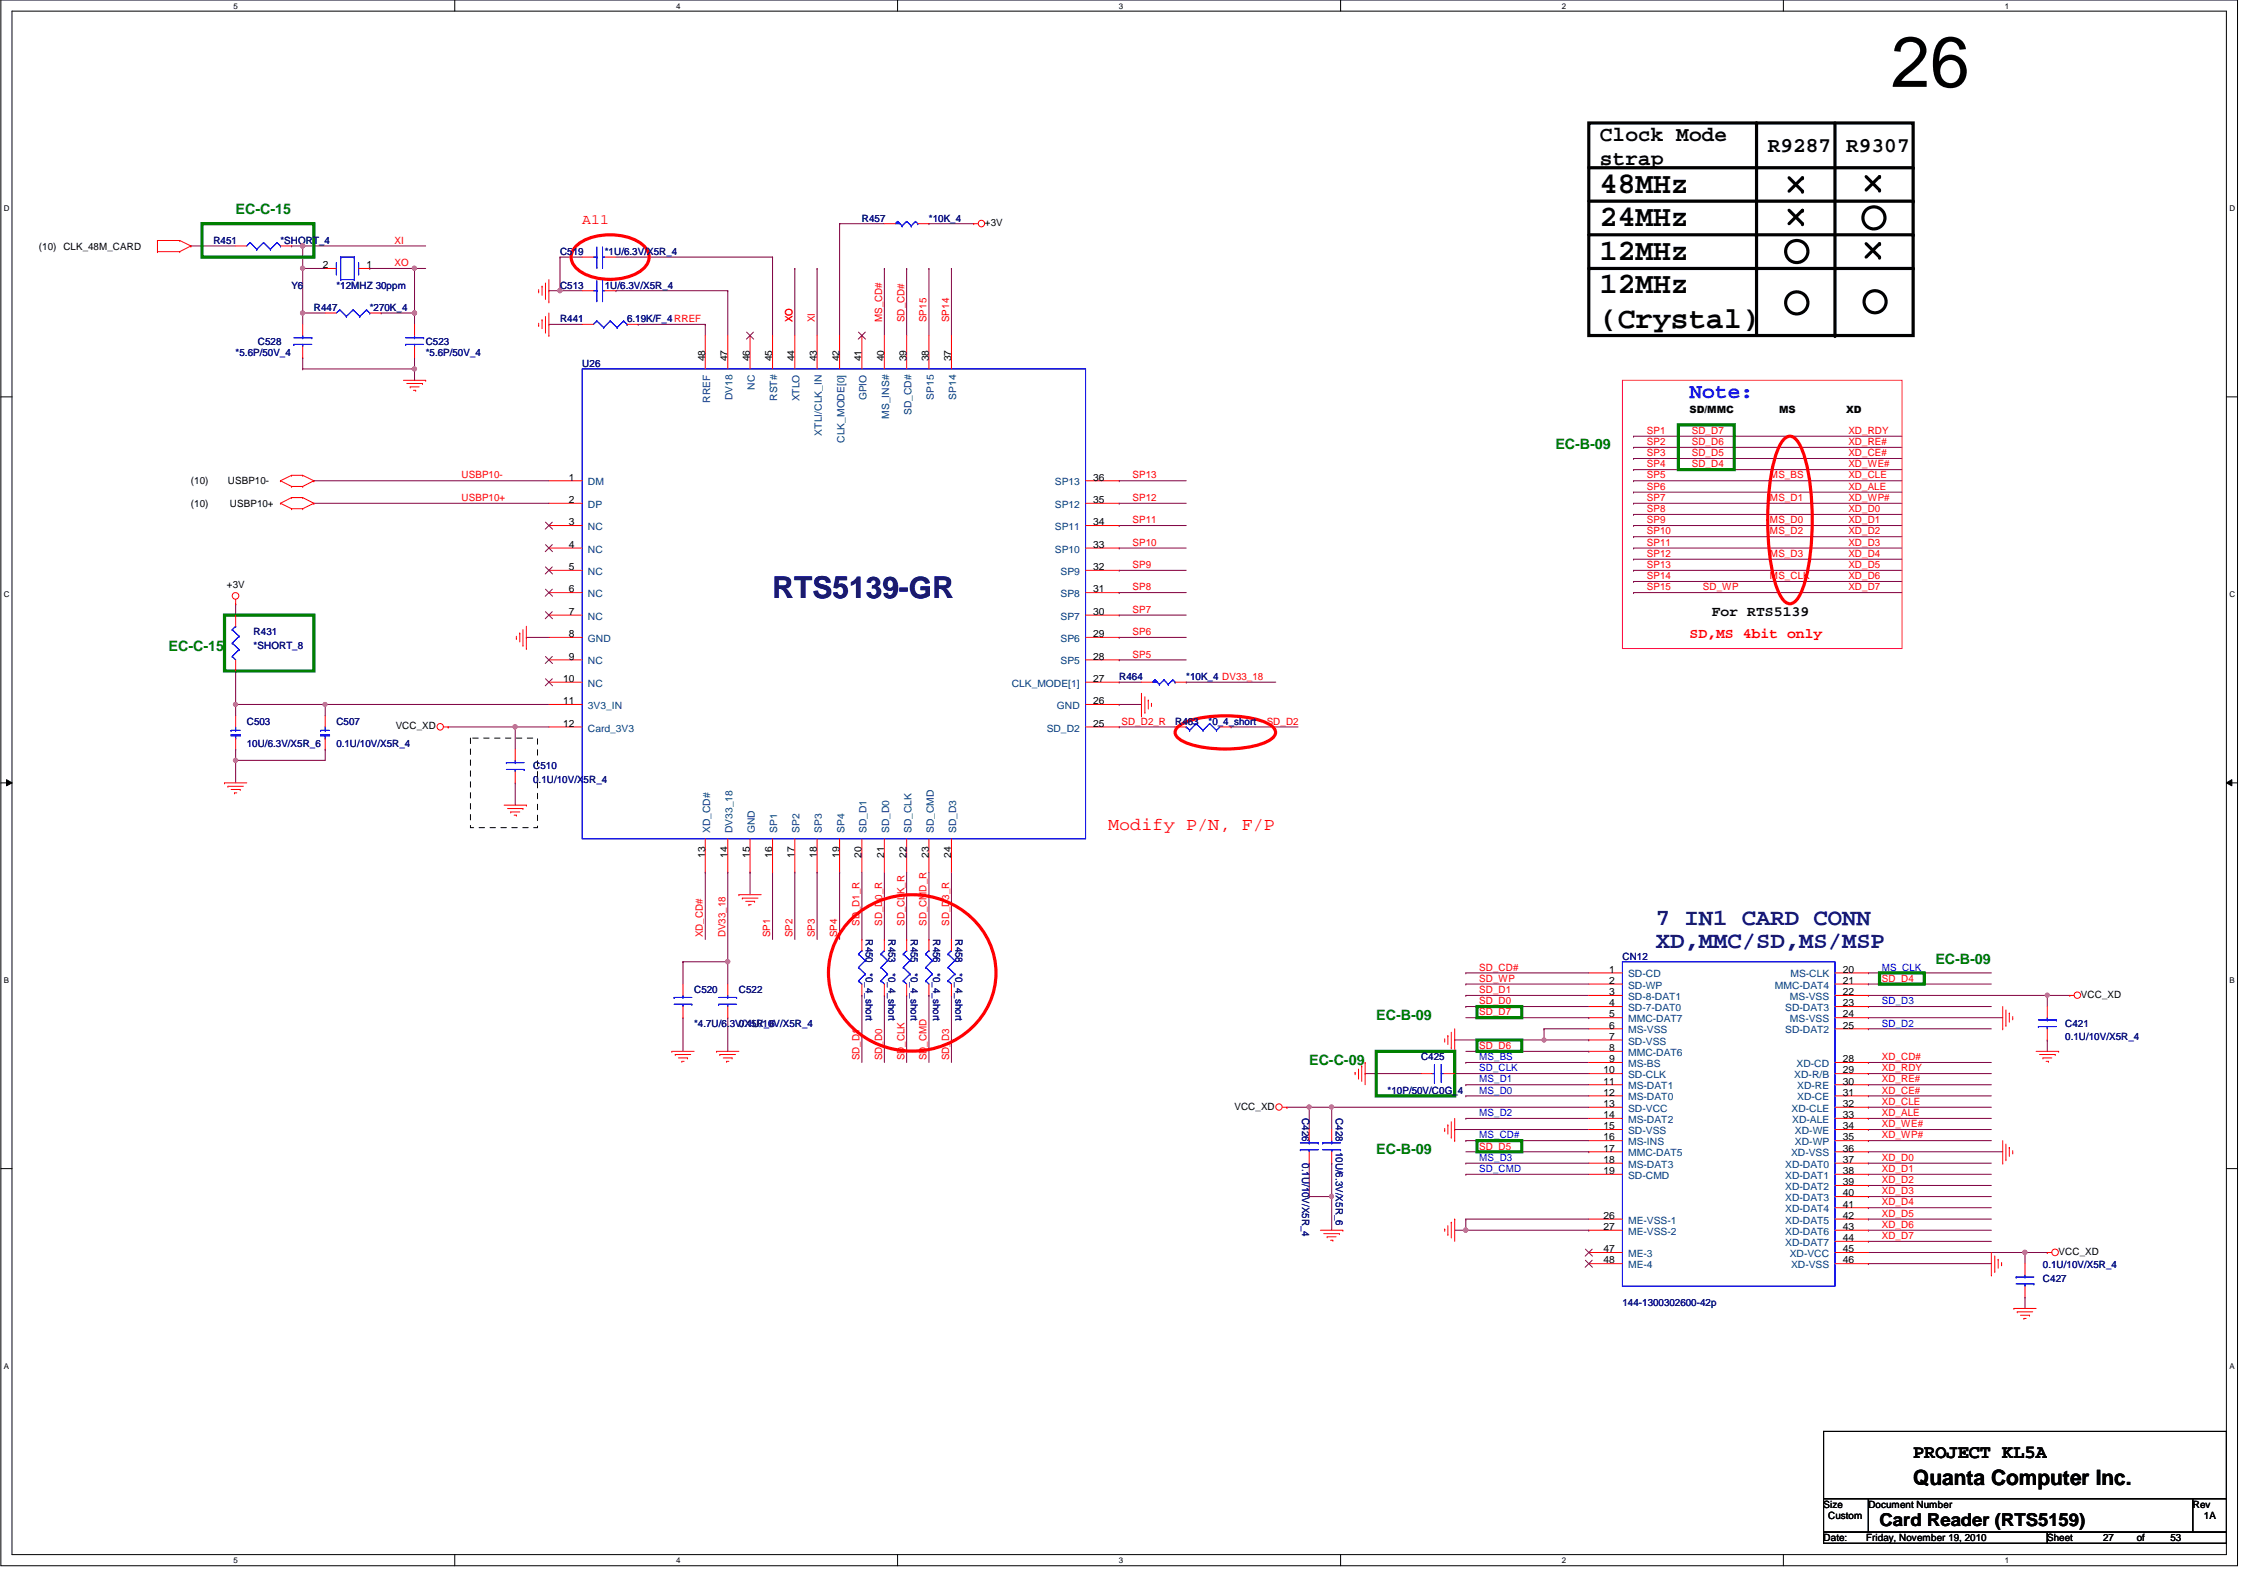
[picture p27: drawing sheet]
<svg xmlns="http://www.w3.org/2000/svg" width="420mm" height="297mm" viewBox="0 0 420 297" stroke-linecap="round" stroke-linejoin="round" font-family="sans-serif">
<defs><g id="words">
<text font-size="13.3" x="352.2" y="16.2">26</text>
<g font-size="5.6">
<text x="298" y="35.9">48MHz</text>
<text x="298" y="42.1">24MHz</text>
<text x="298" y="48.4">12MHz</text>
<text x="298" y="54.7">12MHz</text>
<text x="298" y="61">(Crystal)</text>
</g>
<text font-size="5.6" fill="#000080" x="143.9" y="111.4">RTS5139-GR</text>
<g font-size="4.4" fill="#000080">
<text x="308.4" y="172.3">7 IN1 CARD CONN</text>
<text x="308.4" y="176.5">XD,MMC/SD,MS/MSP</text>
</g>
<g font-size="3.9">
<text x="298" y="26.2">Clock Mode</text>
<text x="329.2" y="28.3">R9287</text>
<text x="343.8" y="28.3">R9307</text>
<text x="298" y="30.7">strap</text>
<text x="356.3" y="276.5">Quanta Computer Inc.</text>
</g>
<text font-size="3.9" fill="#00f" x="314.7" y="74.1">Note:</text>
<text font-size="3.5" x="356.3" y="271.5">PROJECT KL5A</text>
<text font-size="3.3" fill="#f00" x="206.4" y="154.6">Modify P/N, F/P</text>
<text font-size="3.3" x="350" y="284.3">Card Reader (RTS5159)</text>
<g font-size="2.7" fill="#008000">
<text x="43.9" y="39.9">EC-C-15</text>
<text x="289.7" y="83.7">EC-B-09</text>
<text x="31.4" y="121.2">EC-C-15</text>
<text x="360.5" y="179.5">EC-B-09</text>
<text x="256.3" y="189.9">EC-B-09</text>
<text x="243.8" y="198.2">EC-C-09</text>
<text x="256.3" y="214.9">EC-B-09</text>
</g>
<g font-size="2.7" fill="#f00">
<text x="108.4" y="41.7">A11</text>
<text x="314.7" y="118.9">SD,MS 4bit only</text>
</g>
<text font-size="2.7" x="318.8" y="114.7">For RTS5139</text>
<g font-size="1.9" fill="#000080">
<text x="160.5" y="41.3">R457</text>
<text x="173" y="41.3">*10K_4</text>
<text x="39.7" y="45.4">R451</text>
<text x="52.2" y="45.4">*SHORT_4</text>
<text x="104.3" y="47.5">C519</text>
<text x="112.6" y="47.5">*1U/6.3V/X5R_4</text>
<text x="54.3" y="53.8">Y6</text>
<text x="62.6" y="53.8">*12MHZ 30ppm</text>
<text x="104.3" y="53.8">C513</text>
<text x="112.6" y="53.8">1U/6.3V/X5R_4</text>
<text x="58.5" y="57.9">R447</text>
<text x="68.9" y="57.9">*270K_4</text>
<text x="104.3" y="60">R441</text>
<text x="116.8" y="60">6.19K/F_4RREF</text>
<text x="48" y="64.2">C528</text>
<text x="79.3" y="64.2">C523</text>
<text x="43.9" y="66.3">*5.6P/50V_4</text>
<text x="79.3" y="66.3">*5.6P/50V_4</text>
<text x="108.4" y="68.3">U26</text>
<text x="47.2" y="118.3">R431</text>
<text x="47.2" y="120.8">*SHORT_8</text>
<text x="208.4" y="126.7">R464</text>
<text x="220.9" y="126.7">*10K_4 DV33_18</text>
<text x="46" y="135">C503</text>
<text x="62.6" y="135">C507</text>
<text x="218.9" y="135">R463</text>
<text x="225.1" y="135">*0_4_short</text>
<text x="46" y="139.1">10U/6.3V/X5R_6</text>
<text x="62.6" y="139.1">0.1U/10V/X5R_4</text>
<text x="99.3" y="143.3">C510</text>
<text x="99.3" y="145.8">0.1U/10V/X5R_4</text>
<text x="161.3" y="175" transform="rotate(90 161.3 175)">R450</text>
<text x="165.5" y="175" transform="rotate(90 165.5 175)">R453</text>
<text x="169.6" y="175" transform="rotate(90 169.6 175)">R455</text>
<text x="173.8" y="175" transform="rotate(90 173.8 175)">R456</text>
<text x="178" y="175" transform="rotate(90 178 175)">R458</text>
<text x="302.2" y="178.7">CN12</text>
<text x="129.3" y="185">C520</text>
<text x="137.6" y="185">C522</text>
<text x="161.3" y="181.2" transform="rotate(90 161.3 181.2)">*0_4_short</text>
<text x="165.5" y="181.2" transform="rotate(90 165.5 181.2)">*0_4_short</text>
<text x="169.6" y="181.2" transform="rotate(90 169.6 181.2)">*0_4_short</text>
<text x="173.8" y="181.2" transform="rotate(90 173.8 181.2)">*0_4_short</text>
<text x="178" y="181.2" transform="rotate(90 178 181.2)">*0_4_short</text>
<text x="129.3" y="191.2">*4.7U/6.3V/X5R_6</text>
<text x="137.6" y="191.2">0.1U/10V/X5R_4</text>
<text x="384.6" y="191.2">C421</text>
<text x="264.7" y="197.5">C425</text>
<text x="384.6" y="193.7">0.1U/10V/X5R_4</text>
<text x="258.4" y="203.7">*10P/50V/C0G_4</text>
<text x="242.5" y="208.3" transform="rotate(90 242.5 208.3)">C426</text>
<text x="248.8" y="208.3" transform="rotate(90 248.8 208.3)">C428</text>
<text x="248.8" y="214.5" transform="rotate(90 248.8 214.5)">10U/6.3V/X5R_6</text>
<text x="242.5" y="216.6" transform="rotate(90 242.5 216.6)">0.1U/10V/X5R_4</text>
<text x="380.5" y="238.7">C427</text>
<text x="380.5" y="236.2">0.1U/10V/X5R_4</text>
<text x="302.2" y="243.3">144-1300302600-42p</text>
</g>
<g font-size="1.9">
<text x="7.2" y="46.5">(10) CLK_48M_CARD</text>
<text x="183.4" y="42.1">+3V</text>
<text x="60.1" y="50">2</text>
<text x="68.2" y="50">1</text>
<text x="131.3" y="67.3" transform="rotate(-90 131.3 67.3)">48</text>
<text x="135.5" y="67.3" transform="rotate(-90 135.5 67.3)">47</text>
<text x="139.6" y="67.3" transform="rotate(-90 139.6 67.3)">46</text>
<text x="143.8" y="67.3" transform="rotate(-90 143.8 67.3)">45</text>
<text x="148" y="67.3" transform="rotate(-90 148 67.3)">44</text>
<text x="152.1" y="67.3" transform="rotate(-90 152.1 67.3)">43</text>
<text x="156.3" y="67.3" transform="rotate(-90 156.3 67.3)">42</text>
<text x="160.5" y="67.3" transform="rotate(-90 160.5 67.3)">41</text>
<text x="164.7" y="67.3" transform="rotate(-90 164.7 67.3)">40</text>
<text x="168.8" y="67.3" transform="rotate(-90 168.8 67.3)">39</text>
<text x="173" y="67.3" transform="rotate(-90 173 67.3)">38</text>
<text x="177.2" y="67.3" transform="rotate(-90 177.2 67.3)">37</text>
<text x="314.7" y="77">SD/MMC</text>
<text x="331.3" y="77">MS</text>
<text x="343.8" y="77">XD</text>
<text x="105.9" y="89.5">1</text>
<text x="203.6" y="89.5">36</text>
<text x="35.5" y="90.2">(10)</text>
<text x="35.5" y="94.4">(10)</text>
<text x="42.4" y="90.2">USBP10-</text>
<text x="42.8" y="94.4">USBP10+</text>
<text x="105.9" y="93.7">2</text>
<text x="203.6" y="93.7">35</text>
<text x="105.9" y="97.8">3</text>
<text x="203.6" y="97.8">34</text>
<text x="105.9" y="102">4</text>
<text x="105.9" y="106.2">5</text>
<text x="203.6" y="106.2">32</text>
<text x="203.6" y="102">33</text>
<text x="42.2" y="109.6">+3V</text>
<text x="105.9" y="110.3">6</text>
<text x="203.6" y="110.3">31</text>
<text x="105.9" y="114.5">7</text>
<text x="105.9" y="118.7">8</text>
<text x="203.6" y="118.7">29</text>
<text x="203.6" y="114.5">30</text>
<text x="105.9" y="122.9">9</text>
<text x="203.6" y="122.9">28</text>
<text x="104.9" y="127">10</text>
<text x="104.9" y="131.1">11</text>
<text x="203.6" y="131.1">26</text>
<text x="203.6" y="127">27</text>
<text x="73.7" y="135.8">VCC_XD</text>
<text x="104.9" y="135.3">12</text>
<text x="203.6" y="135.3">25</text>
<text x="131.3" y="159.8" transform="rotate(-90 131.3 159.8)">13</text>
<text x="135.5" y="159.8" transform="rotate(-90 135.5 159.8)">14</text>
<text x="139.6" y="159.8" transform="rotate(-90 139.6 159.8)">15</text>
<text x="143.8" y="159.8" transform="rotate(-90 143.8 159.8)">16</text>
<text x="148" y="159.8" transform="rotate(-90 148 159.8)">17</text>
<text x="152.1" y="159.8" transform="rotate(-90 152.1 159.8)">18</text>
<text x="156.3" y="159.8" transform="rotate(-90 156.3 159.8)">19</text>
<text x="160.5" y="159.8" transform="rotate(-90 160.5 159.8)">20</text>
<text x="164.7" y="159.8" transform="rotate(-90 164.7 159.8)">21</text>
<text x="168.8" y="159.8" transform="rotate(-90 168.8 159.8)">22</text>
<text x="173" y="159.8" transform="rotate(-90 173 159.8)">23</text>
<text x="177.2" y="159.8" transform="rotate(-90 177.2 159.8)">24</text>
<text x="299.7" y="181.1">1</text>
<text x="299.7" y="185.3">3</text>
<text x="299.7" y="183.2">2</text>
<text x="343.2" y="181.1">20</text>
<text x="343.2" y="183.2">21</text>
<text x="343.2" y="185.3">22</text>
<text x="387.6" y="185.8">VCC_XD</text>
<text x="299.7" y="189.5">5</text>
<text x="299.7" y="191.6">6</text>
<text x="299.7" y="187.4">4</text>
<text x="343.2" y="187.4">23</text>
<text x="343.2" y="189.5">24</text>
<text x="343.2" y="191.6">25</text>
<text x="299.7" y="193.6">7</text>
<text x="299.7" y="195.7">8</text>
<text x="299.7" y="197.8">9</text>
<text x="343.2" y="197.8">28</text>
<text x="298.6" y="199.9">10</text>
<text x="298.6" y="202">11</text>
<text x="343.2" y="199.9">29</text>
<text x="343.2" y="202">30</text>
<text x="229.9" y="206.6">VCC_XD</text>
<text x="298.6" y="204">12</text>
<text x="298.6" y="206.2">13</text>
<text x="298.6" y="208.2">14</text>
<text x="343.2" y="204">31</text>
<text x="343.2" y="206.2">32</text>
<text x="343.2" y="208.2">33</text>
<text x="298.6" y="210.3">15</text>
<text x="298.6" y="212.4">16</text>
<text x="298.6" y="214.5">17</text>
<text x="343.2" y="210.3">34</text>
<text x="343.2" y="212.4">35</text>
<text x="343.2" y="214.5">36</text>
<text x="298.6" y="216.6">18</text>
<text x="298.6" y="218.7">19</text>
<text x="343.2" y="216.6">37</text>
<text x="343.2" y="218.7">38</text>
<text x="343.2" y="220.7">39</text>
<text x="298.6" y="227">26</text>
<text x="343.2" y="224.9">41</text>
<text x="343.2" y="227">42</text>
<text x="343.2" y="222.8">40</text>
<text x="298.6" y="229.1">27</text>
<text x="298.6" y="233.2">47</text>
<text x="343.2" y="229.1">43</text>
<text x="343.2" y="231.1">44</text>
<text x="343.2" y="233.2">45</text>
<text x="383.4" y="233.7">VCC_XD</text>
<text x="298.6" y="235.3">48</text>
<text x="343.2" y="235.3">46</text>
<text x="339.6" y="280.8">Size</text>
<text x="348" y="280.8">Document Number</text>
<text x="408.4" y="280.8">Rev</text>
<text x="339.6" y="287">Date:</text>
<text x="340.5" y="282.9">Custom</text>
<text x="347.5" y="287">Friday, November 19, 2010</text>
<text x="381.3" y="287">Sheet</text>
<text x="391.7" y="287">27</text>
<text x="398" y="287">of</text>
<text x="404.2" y="287">53</text>
<text x="410.5" y="282.9">1A</text>
</g>
<g font-size="1.9" fill="#f00">
<text x="73.5" y="45.4">XI</text>
<text x="73.5" y="49.6">XO</text>
<text x="147.6" y="60" transform="rotate(-90 147.6 60)">XO</text>
<text x="151.8" y="60" transform="rotate(-90 151.8 60)">XI</text>
<text x="164.3" y="60" transform="rotate(-90 164.3 60)">MS_CD#</text>
<text x="168.4" y="60" transform="rotate(-90 168.4 60)">SD_CD#</text>
<text x="172.6" y="60" transform="rotate(-90 172.6 60)">SP15</text>
<text x="176.8" y="60" transform="rotate(-90 176.8 60)">SP14</text>
<text x="306.7" y="82.9">SP2</text>
<text x="306.7" y="80.8">SP1</text>
<text x="315.1" y="82.9">SD_D6</text>
<text x="315.1" y="80.8">SD_D7</text>
<text x="344.2" y="82.9">XD_RE#</text>
<text x="344.2" y="80.8">XD_RDY</text>
<text x="86" y="89.1">USBP10-</text>
<text x="210.9" y="89.1">SP13</text>
<text x="306.7" y="85">SP3</text>
<text x="306.7" y="87">SP4</text>
<text x="306.7" y="89.1">SP5</text>
<text x="315.1" y="85">SD_D5</text>
<text x="315.1" y="87">SD_D4</text>
<text x="329.6" y="89.1">MS_BS</text>
<text x="344.2" y="89.1">XD_CLE</text>
<text x="344.2" y="85">XD_CE#</text>
<text x="344.2" y="87">XD_WE#</text>
<text x="86" y="93.3">USBP10+</text>
<text x="210.9" y="93.3">SP12</text>
<text x="306.7" y="91.2">SP6</text>
<text x="306.7" y="93.3">SP7</text>
<text x="306.7" y="95.4">SP8</text>
<text x="329.6" y="93.3">MS_D1</text>
<text x="344.2" y="93.3">XD_WP#</text>
<text x="344.2" y="91.2">XD_ALE</text>
<text x="344.2" y="95.4">XD_D0</text>
<text x="210.9" y="101.6">SP10</text>
<text x="210.9" y="97.5">SP11</text>
<text x="306.7" y="97.5">SP9</text>
<text x="306.7" y="99.5">SP10</text>
<text x="306.7" y="101.6">SP11</text>
<text x="329.6" y="97.5">MS_D0</text>
<text x="329.6" y="99.5">MS_D2</text>
<text x="344.2" y="97.5">XD_D1</text>
<text x="344.2" y="101.6">XD_D3</text>
<text x="344.2" y="99.5">XD_D2</text>
<text x="210.9" y="105.8">SP9</text>
<text x="306.7" y="103.7">SP12</text>
<text x="306.7" y="105.8">SP13</text>
<text x="306.7" y="107.9">SP14</text>
<text x="329.6" y="103.7">MS_D3</text>
<text x="329.6" y="107.9">MS_CLK</text>
<text x="344.2" y="105.8">XD_D5</text>
<text x="344.2" y="103.7">XD_D4</text>
<text x="344.2" y="107.9">XD_D6</text>
<text x="210.9" y="109.9">SP8</text>
<text x="306.7" y="109.9">SP15</text>
<text x="317.1" y="109.9">SD_WP</text>
<text x="344.2" y="109.9">XD_D7</text>
<text x="210.9" y="118.3">SP6</text>
<text x="210.9" y="114.1">SP7</text>
<text x="210.9" y="122.5">SP5</text>
<text x="208.9" y="135">SD_D2_R</text>
<text x="235.9" y="135">SD_D2</text>
<text x="160.1" y="172.4" transform="rotate(-90 160.1 172.4)">SD_D1_R</text>
<text x="164.3" y="172.4" transform="rotate(-90 164.3 172.4)">SD_D0_R</text>
<text x="168.4" y="172.4" transform="rotate(-90 168.4 172.4)">SD_CLK_R</text>
<text x="172.6" y="172.4" transform="rotate(-90 172.6 172.4)">SD_CMD_R</text>
<text x="176.8" y="172.4" transform="rotate(-90 176.8 172.4)">SD_D3_R</text>
<text x="130.9" y="174.5" transform="rotate(-90 130.9 174.5)">XD_CD#</text>
<text x="135.1" y="174.5" transform="rotate(-90 135.1 174.5)">DV33_18</text>
<text x="143.5" y="174.5" transform="rotate(-90 143.5 174.5)">SP1</text>
<text x="147.6" y="174.5" transform="rotate(-90 147.6 174.5)">SP2</text>
<text x="151.8" y="174.5" transform="rotate(-90 151.8 174.5)">SP3</text>
<text x="155.9" y="174.5" transform="rotate(-90 155.9 174.5)">SP4</text>
<text x="275.5" y="180.8">SD_CD#</text>
<text x="275.5" y="182.8">SD_WP</text>
<text x="275.5" y="185">SD_D1</text>
<text x="350.5" y="182.8">SD_D4</text>
<text x="275.5" y="187">SD_D0</text>
<text x="275.5" y="189.1">SD_D7</text>
<text x="160.1" y="197.4" transform="rotate(-90 160.1 197.4)">SD_D1</text>
<text x="164.3" y="197.4" transform="rotate(-90 164.3 197.4)">SD_D0</text>
<text x="168.4" y="197.4" transform="rotate(-90 168.4 197.4)">SD_CLK</text>
<text x="172.6" y="197.4" transform="rotate(-90 172.6 197.4)">SD_CMD</text>
<text x="176.8" y="197.4" transform="rotate(-90 176.8 197.4)">SD_D3</text>
<text x="275.5" y="195.4">SD_D6</text>
<text x="350.5" y="197.4">XD_CD#</text>
<text x="350.5" y="203.7">XD_CE#</text>
<text x="350.5" y="199.5">XD_RDY</text>
<text x="350.5" y="201.6">XD_RE#</text>
<text x="350.5" y="205.8">XD_CLE</text>
<text x="350.5" y="207.9">XD_ALE</text>
<text x="350.5" y="209.9">XD_WE#</text>
<text x="275.5" y="214.1">SD_D5</text>
<text x="350.5" y="212">XD_WP#</text>
<text x="350.5" y="216.2">XD_D0</text>
<text x="350.5" y="218.3">XD_D1</text>
<text x="350.5" y="220.3">XD_D2</text>
<text x="350.5" y="222.4">XD_D3</text>
<text x="350.5" y="224.5">XD_D4</text>
<text x="350.5" y="226.6">XD_D5</text>
<text x="350.5" y="230.8">XD_D7</text>
<text x="350.5" y="228.7">XD_D6</text>
</g>
<g font-size="1.9" fill="#004080">
<text x="132.2" y="75" transform="rotate(-90 132.2 75)">RREF</text>
<text x="136.4" y="74.5" transform="rotate(-90 136.4 74.5)">DV18</text>
<text x="140.6" y="72.6" transform="rotate(-90 140.6 72.6)">NC</text>
<text x="144.8" y="74.7" transform="rotate(-90 144.8 74.7)">RST#</text>
<text x="148.9" y="74.8" transform="rotate(-90 148.9 74.8)">XTLO</text>
<text x="161.4" y="74.5" transform="rotate(-90 161.4 74.5)">GPIO</text>
<text x="165.6" y="78" transform="rotate(-90 165.6 78)">MS_INS#</text>
<text x="169.7" y="77.3" transform="rotate(-90 169.7 77.3)">SD_CD#</text>
<text x="173.9" y="74.4" transform="rotate(-90 173.9 74.4)">SP15</text>
<text x="178.1" y="74.4" transform="rotate(-90 178.1 74.4)">SP14</text>
<text x="153.1" y="81.1" transform="rotate(-90 153.1 81.1)">XTLI/CLK_IN</text>
<text x="157.3" y="82.5" transform="rotate(-90 157.3 82.5)">CLK_MODE[0]</text>
<text x="109.5" y="90.4">DM</text>
<text x="109.5" y="94.6">DP</text>
<text x="196.5" y="94.6">SP12</text>
<text x="196.5" y="90.4">SP13</text>
<text x="109.5" y="98.7">NC</text>
<text x="196.5" y="98.7">SP11</text>
<text x="109.5" y="102.9">NC</text>
<text x="109.5" y="107.1">NC</text>
<text x="196.5" y="102.9">SP10</text>
<text x="197.5" y="107.1">SP9</text>
<text x="109.5" y="111.2">NC</text>
<text x="197.5" y="111.2">SP8</text>
<text x="109.5" y="115.4">NC</text>
<text x="109.5" y="119.5">GND</text>
<text x="197.5" y="119.5">SP6</text>
<text x="197.5" y="115.4">SP7</text>
<text x="109.5" y="123.7">NC</text>
<text x="197.5" y="123.7">SP5</text>
<text x="109.5" y="127.9">NC</text>
<text x="188.4" y="127.9">CLK_MODE[1]</text>
<text x="109.5" y="132">3V3_IN</text>
<text x="109.5" y="136.2">Card_3V3</text>
<text x="194.9" y="136.2">SD_D2</text>
<text x="196.8" y="132">GND</text>
<text x="132.2" y="155.2" transform="rotate(-90 132.2 155.2)">XD_CD#</text>
<text x="136.4" y="155.2" transform="rotate(-90 136.4 155.2)">DV33_18</text>
<text x="140.6" y="155.2" transform="rotate(-90 140.6 155.2)">GND</text>
<text x="144.8" y="155.2" transform="rotate(-90 144.8 155.2)">SP1</text>
<text x="148.9" y="155.2" transform="rotate(-90 148.9 155.2)">SP2</text>
<text x="153.1" y="155.2" transform="rotate(-90 153.1 155.2)">SP3</text>
<text x="157.3" y="155.2" transform="rotate(-90 157.3 155.2)">SP4</text>
<text x="161.4" y="155.2" transform="rotate(-90 161.4 155.2)">SD_D1</text>
<text x="165.6" y="155.2" transform="rotate(-90 165.6 155.2)">SD_D0</text>
<text x="169.7" y="155.2" transform="rotate(-90 169.7 155.2)">SD_CLK</text>
<text x="173.9" y="155.2" transform="rotate(-90 173.9 155.2)">SD_CMD</text>
<text x="178.1" y="155.2" transform="rotate(-90 178.1 155.2)">SD_D3</text>
<text x="303.2" y="182">SD-CD</text>
<text x="303.2" y="184.1">SD-WP</text>
<text x="330.5" y="184.1">MMC-DAT4</text>
<text x="333.4" y="182">MS-CLK</text>
<text x="303.2" y="186.2">SD-8-DAT1</text>
<text x="303.2" y="190.4">MMC-DAT7</text>
<text x="303.2" y="188.3">SD-7-DAT0</text>
<text x="332.5" y="188.3">SD-DAT3</text>
<text x="333.4" y="186.2">MS-VSS</text>
<text x="333.4" y="190.4">MS-VSS</text>
<text x="303.2" y="192.4">MS-VSS</text>
<text x="303.2" y="194.5">SD-VSS</text>
<text x="303.2" y="196.6">MMC-DAT6</text>
<text x="332.5" y="192.4">SD-DAT2</text>
<text x="303.2" y="198.7">MS-BS</text>
<text x="303.2" y="200.8">SD-CLK</text>
<text x="303.2" y="202.9">MS-DAT1</text>
<text x="334.2" y="200.8">XD-R/B</text>
<text x="334.6" y="198.7">XD-CD</text>
<text x="334.7" y="202.9">XD-RE</text>
<text x="303.2" y="204.9">MS-DAT0</text>
<text x="303.2" y="207.1">SD-VCC</text>
<text x="303.2" y="209.1">MS-DAT2</text>
<text x="333.7" y="207.1">XD-CLE</text>
<text x="333.8" y="209.1">XD-ALE</text>
<text x="334.7" y="204.9">XD-CE</text>
<text x="303.2" y="211.2">SD-VSS</text>
<text x="303.2" y="213.3">MS-INS</text>
<text x="303.2" y="215.3">MMC-DAT5</text>
<text x="333.6" y="215.3">XD-VSS</text>
<text x="334.3" y="211.2">XD-WE</text>
<text x="334.3" y="213.3">XD-WP</text>
<text x="303.2" y="217.5">MS-DAT3</text>
<text x="303.2" y="219.5">SD-CMD</text>
<text x="332.5" y="217.5">XD-DAT0</text>
<text x="332.5" y="219.5">XD-DAT1</text>
<text x="332.5" y="221.6">XD-DAT2</text>
<text x="303.2" y="227.9">ME-VSS-1</text>
<text x="332.5" y="225.8">XD-DAT4</text>
<text x="332.5" y="227.9">XD-DAT5</text>
<text x="332.5" y="223.7">XD-DAT3</text>
<text x="303.2" y="230">ME-VSS-2</text>
<text x="332.5" y="230">XD-DAT6</text>
<text x="332.5" y="232">XD-DAT7</text>
<text x="303.2" y="234.1">ME-3</text>
<text x="303.2" y="236.2">ME-4</text>
<text x="333.3" y="234.1">XD-VCC</text>
<text x="333.6" y="236.2">XD-VSS</text>
</g>
<g font-size="1.9" fill="#00f">
<text x="350.5" y="180.8">MS_CLK</text>
<text x="350.5" y="187">SD_D3</text>
<text x="350.5" y="191.2">SD_D2</text>
<text x="275.5" y="197.4">MS_BS</text>
<text x="275.5" y="201.6">MS_D1</text>
<text x="275.5" y="203.7">MS_D0</text>
<text x="275.5" y="199.5">SD_CLK</text>
<text x="275.5" y="207.9">MS_D2</text>
<text x="275.5" y="212">MS_CD#</text>
<text x="275.5" y="216.2">MS_D3</text>
<text x="275.5" y="218.3">SD_CMD</text>
</g>
<g font-size="1.5">
<text x="43.5" y="1.6">5</text>
<text x="125.9" y="1.6">4</text>
<text x="208.4" y="1.6">3</text>
<text x="290.9" y="1.6">2</text>
<text x="373.4" y="1.6">1</text>
<text x=".7" y="39.3">D</text>
<text x="415.2" y="39.3">D</text>
<text x=".7" y="111.2">C</text>
<text x="415.2" y="111.2">C</text>
<text x=".7" y="183">B</text>
<text x="415.2" y="183">B</text>
<text x=".7" y="254.9">A</text>
<text x="415.2" y="254.9">A</text>
<text x="43.5" y="291.1">5</text>
<text x="125.9" y="291.1">4</text>
<text x="208.4" y="291.1">3</text>
<text x="290.9" y="291.1">2</text>
<text x="373.4" y="291.1">1</text>
</g>
</g></defs>
<path d="M.2 0h416.5v291.6h-416.5zM2.2 2.1h412.4v287.4h-412.4z" fill="none" stroke="#000" stroke-width=".19"/>
<g fill="#fff">
<path d="M43.5 .3h.8v1.6h-.8z"/>
<path d="M43.5 289.8h.8v1.6h-.8z"/>
</g>
<path d="M84.7 0v2.1M84.7 289.5v2.1" fill="none" stroke="#000" stroke-width=".19"/>
<g fill="#fff">
<path d="M125.9 .3h.8v1.6h-.8z"/>
<path d="M125.9 289.8h.8v1.6h-.8z"/>
</g>
<path d="M167.2 0v2.1M167.2 289.5v2.1" fill="none" stroke="#000" stroke-width=".19"/>
<g fill="#fff">
<path d="M208.4 .3h.8v1.6h-.8z"/>
<path d="M208.4 289.8h.8v1.6h-.8z"/>
</g>
<path d="M249.7 0v2.1M249.7 289.5v2.1" fill="none" stroke="#000" stroke-width=".19"/>
<g fill="#fff">
<path d="M290.9 .3h.8v1.6h-.8z"/>
<path d="M290.9 289.8h.8v1.6h-.8z"/>
</g>
<path d="M332.1 0v2.1M332.1 289.5v2.1" fill="none" stroke="#000" stroke-width=".19"/>
<g fill="#fff">
<path d="M373.4 .3h.8v1.6h-.8z"/>
<path d="M373.4 289.8h.8v1.6h-.8z"/>
<path d="M.7 38h1.1v1.6h-1.1z"/>
<path d="M415.2 38h1.1v1.6h-1.1z"/>
<path d="M.7 109.8h1.1v1.7h-1.1z"/>
<path d="M415.2 109.8h1.1v1.7h-1.1z"/>
</g>
<path d="M.2 73.9h2M414.6 73.9h2.1" fill="none" stroke="#000" stroke-width=".19"/>
<g fill="#fff">
<path d="M.7 181.7h1v1.6h-1z"/>
<path d="M415.2 181.7h1v1.6h-1z"/>
</g>
<path d="M.2 145.8h2M1.2 145.2l1 .6-1 .5zM414.6 145.8l1.1-.6v1.1zM414.6 145.8h2.1" fill="none" stroke="#000" stroke-width=".19"/>
<path d="M1.2 145.2l1 .6-1 .5zM414.6 145.8l1.1-.6v1.1z" fill="#000"/>
<g fill="#fff">
<path d="M.7 253.5h1v1.7h-1z"/>
<path d="M415.2 253.5h1v1.7h-1z"/>
</g>
<path d="M.2 217.6h2M414.6 217.6h2.1" fill="none" stroke="#000" stroke-width=".19"/>
<g fill="none" stroke="#800040" stroke-width=".19">
<path d="M102.2 54.1h.1M102.2 54.1h2.1M104.3 47.9h.1M104.3 54.1h.1M104.3 47.9h4.1M104.3 47.9v6.2M173 50h.1M173 50v12.5M304.2 91.7h.1M304.2 83.3h.1M304.2 93.7h.1M304.2 85.4h.1"/>
<path d="M304.2 91.7h50M304.2 83.3h50M304.2 93.7h50M304.2 85.4h50M43.9 112.5h.1M43.9 112.5v2.1M98 118.7h.1M98 118.7h4.2M304.2 104.1h.1M304.2 106.2h.1M304.2 108.3h.1M304.2 110.4h.1"/>
<path d="M304.2 104.1h50M304.2 106.2h50M304.2 108.3h50M304.2 110.4h50M43.9 131.2h.1M43.9 131.2h16.7M96 135.4h.1M96 135.4v4.1M208.4 135.4h.1M208.4 135.4h10.5M96 145.8h.1M96 145.8v4.1"/>
<path d="M168.9 175h.1M168.9 162.4v12.6M173 175h.1M173 162.4v12.6M160.5 185.4h.1M160.5 185.4v12.5M164.7 185.4h.1M164.7 185.4v12.5M168.9 185.4h.1M168.9 185.4v12.5M173 185.4h.1M173 185.4v12.5"/>
<path d="M177.2 185.4h.1M177.2 185.4v12.5"/>
</g>
<circle cx="43.9" cy="131.2" r=".39" fill="#f0f"/>
<circle cx="43.9" cy="131.2" r=".39" fill="none" stroke="#f0f" stroke-width=".19"/>
<path d="M304.2 95.8h.1M304.2 95.8h50M60.6 131.2h.1M60.6 131.2v2.1M220.9 127h.1M220.9 127h16.7M43.9 141.6h.1M43.9 141.6v4.2" fill="none" stroke="#800040" stroke-width=".19"/>
<circle cx="43.9" cy="141.6" r=".39" fill="#f0f"/>
<circle cx="43.9" cy="141.6" r=".39" fill="none" stroke="#f0f" stroke-width=".19"/>
<path d="M56.4 45.8h.1M56.4 45.8v4.2" fill="none" stroke="#800040" stroke-width=".19"/>
<circle cx="56.4" cy="45.8" r=".4" fill="#f0f"/>
<circle cx="56.4" cy="45.8" r=".4" fill="none" stroke="#f0f" stroke-width=".19"/>
<g fill="none" stroke="#800040" stroke-width=".19">
<path d="M104.3 54.1h.1M104.3 54.1h4.1M114.7 54.1h.1M114.7 54.1h20.8M135.5 54.1h.1M135.5 54.1v8.4M43.9 139.5h.1M43.9 139.5v2.1M60.6 139.5h.1M60.6 139.5v2.1h-16.7M43.9 141.6h.1M127.2 179.1h.1"/>
<path d="M127.2 179.1v4.2M135.5 162.4h.1M135.5 162.4v16.7M143.9 162.4h.1M143.9 162.4v12.6"/>
</g>
<circle cx="104.3" cy="54.1" r=".4" fill="#f0f"/>
<circle cx="104.3" cy="54.1" r=".4" fill="none" stroke="#f0f" stroke-width=".19"/>
<path d="M56.4 45.8h.1M56.4 45.8h22.9" fill="none" stroke="#800040" stroke-width=".19"/>
<circle cx="56.4" cy="45.8" r=".4" fill="#f0f"/>
<circle cx="56.4" cy="45.8" r=".4" fill="none" stroke="#f0f" stroke-width=".19"/>
<path d="M71 58.3h.1M71 58.3h6.2M77.2 66.6h.1M77.2 66.6v2.1" fill="none" stroke="#800040" stroke-width=".19"/>
<circle cx="77.2" cy="58.3" r=".39" fill="#f0f"/>
<circle cx="77.2" cy="58.3" r=".39" fill="none" stroke="#f0f" stroke-width=".19"/>
<path d="M77.2 50h.1M77.2 50h2.1M164.7 50h.1M164.7 50v12.5M135.5 179.1h.1M135.5 179.1v4.2M127.2 189.5h.1M127.2 189.5v6.3" fill="none" stroke="#800040" stroke-width=".19"/>
<circle cx="135.5" cy="179.1" r=".4" fill="#f0f"/>
<circle cx="135.5" cy="179.1" r=".4" fill="none" stroke="#f0f" stroke-width=".19"/>
<g fill="none" stroke="#800040" stroke-width=".19">
<path d="M35.5 45.8h.1M35.5 45.8h8.4M54.3 45.8h.1M54.3 45.8h2.1M56.4 58.3h.1M56.4 58.3v2.1M168.9 50h.1M168.9 50v12.5M77.2 68.7h.1M77.2 68.7v2.1M102.2 60.4h.1M102.2 60.4h6.2"/>
<path d="M118.9 60.4h.1M118.9 60.4h12.4M58.5 93.7h.1M58.5 89.5h.1M58.5 93.7h43.7M58.5 89.5h43.7M208.4 127h.1M208.4 127h4.2M131.3 162.4h.1M131.3 162.4v12.6M139.7 162.4h.1M139.7 162.4v4.2"/>
</g>
<circle cx="77.2" cy="68.7" r=".39" fill="#f0f"/>
<circle cx="77.2" cy="68.7" r=".39" fill="none" stroke="#f0f" stroke-width=".19"/>
<path d="M56.4 50h.1M56.4 58.3h.1M56.4 50h4.2M56.4 58.3h4.2M77.2 58.3h.1M77.2 58.3v2.1M56.4 66.6h.1M56.4 68.7h.1M56.4 66.6v2.1M56.4 68.7h20.8" fill="none" stroke="#800040" stroke-width=".19"/>
<circle cx="56.4" cy="58.3" r=".39" fill="#f0f"/>
<circle cx="56.4" cy="58.3" r=".39" fill="none" stroke="#f0f" stroke-width=".19"/>
<path d="M77.2 50h.1M77.2 50v8.3" fill="none" stroke="#800040" stroke-width=".19"/>
<circle cx="77.2" cy="58.3" r=".39" fill="#f0f"/>
<circle cx="77.2" cy="58.3" r=".39" fill="none" stroke="#f0f" stroke-width=".19"/>
<circle cx="77.2" cy="49.9" r=".39" fill="#f0f"/>
<circle cx="77.2" cy="49.9" r=".39" fill="none" stroke="#f0f" stroke-width=".19"/>
<path d="M56.4 50h.1M56.4 50v8.3M43.9 125h.1M43.9 125v6.2" fill="none" stroke="#800040" stroke-width=".19"/>
<circle cx="56.4" cy="49.9" r=".39" fill="#f0f"/>
<circle cx="56.4" cy="49.9" r=".39" fill="none" stroke="#f0f" stroke-width=".19"/>
<g fill="none" stroke="#800040" stroke-width=".19">
<path d="M68.9 50h.1M68.9 50h8.3M156.4 41.7h.1M156.4 41.7h8.3M156.4 41.7v20.8M173 41.7h.1M173 41.7h8.3M208.4 118.7h.1M208.4 114.6h.1M208.4 110.4h.1M208.4 118.7h12.5M208.4 114.6h12.5"/>
<path d="M208.4 110.4h12.5M96 135.4h.1M96 135.4h6.2M208.4 122.9h.1M208.4 122.9h12.5M148 162.4h.1M148 162.4v12.6"/>
</g>
<circle cx="95.9" cy="135.4" r=".4" fill="#f0f"/>
<circle cx="95.9" cy="135.4" r=".4" fill="none" stroke="#f0f" stroke-width=".19"/>
<g fill="none" stroke="#800040" stroke-width=".19">
<path d="M148 50h.1M148 50v12.5M152.2 50h.1M152.2 50v12.5M177.2 50h.1M177.2 50v12.5M131.3 60.4h.1M131.3 60.4v2.1M208.4 97.9h.1M208.4 93.7h.1M208.4 89.5h.1M208.4 97.9h12.5"/>
<path d="M208.4 93.7h12.5M208.4 89.5h12.5M208.4 106.2h.1M208.4 102.1h.1M208.4 106.2h12.5M208.4 102.1h12.5M43.9 131.2h.1M43.9 131.2v2.1M60.6 131.2h.1M60.6 131.2h41.6M208.4 131.2h.1M208.4 131.2h4.2"/>
<path d="M152.2 162.4h.1M152.2 162.4v12.6M156.4 162.4h.1M156.4 162.4v12.6"/>
</g>
<circle cx="60.5" cy="131.2" r=".38" fill="#f0f"/>
<circle cx="60.5" cy="131.2" r=".38" fill="none" stroke="#f0f" stroke-width=".19"/>
<g fill="none" stroke="#800040" stroke-width=".19">
<path d="M114.7 47.9h29.2M143.9 47.9h.1M143.9 47.9v14.6M143.9 62.5h.1M304.2 87.5h.1M304.2 97.9h.1M304.2 89.5h.1M304.2 81.2h.1M304.2 99.9h.1M304.2 87.5h50M304.2 97.9h50M304.2 89.5h50"/>
<path d="M304.2 81.2h50M304.2 99.9h50M304.2 102.1h.1M304.2 102.1h50M83.5 135.4h.1M83.5 135.4h12.5M229.3 135.4h.1M229.3 135.4h12.5M127.2 179.1h.1M127.2 179.1h8.3M160.5 175h.1M160.5 162.4v12.6"/>
<path d="M164.7 175h.1M164.7 162.4v12.6M177.2 175h.1M177.2 162.4v12.6M135.5 189.5h.1M135.5 189.5v6.3M287.6 193.7h8.3M295.9 193.7h.1M348 189.5h.1M348 189.5h25"/>
</g>
<circle cx="287.6" cy="193.7" r=".38" fill="#f0f"/>
<circle cx="287.6" cy="193.7" r=".38" fill="none" stroke="#f0f" stroke-width=".19"/>
<path d="M243.8 206.2h.1M243.8 216.6h.1M243.8 206.2v4.2M243.8 216.6v6.2M248 206.2h.1M248 206.2v4.2M270.9 210.4h.1M270.9 210.4h25M248 222.8h.1M248 222.8v6.3" fill="none" stroke="#800040" stroke-width=".19"/>
<circle cx="248" cy="222.8" r=".39" fill="#f0f"/>
<circle cx="248" cy="222.8" r=".39" fill="none" stroke="#f0f" stroke-width=".19"/>
<path d="M248 206.2h.1M248 206.2h47.9" fill="none" stroke="#800040" stroke-width=".19"/>
<circle cx="248" cy="206.2" r=".38" fill="#f0f"/>
<circle cx="248" cy="206.2" r=".38" fill="none" stroke="#f0f" stroke-width=".19"/>
<path d="M243.8 206.2h.1M243.8 206.2h4.2M248 216.6h.1M248 216.6v6.2h-4.2M243.8 222.8h.1" fill="none" stroke="#800040" stroke-width=".19"/>
<circle cx="243.8" cy="206.2" r=".39" fill="#f0f"/>
<circle cx="243.8" cy="206.2" r=".39" fill="none" stroke="#f0f" stroke-width=".19"/>
<g fill="none" stroke="#800040" stroke-width=".19">
<path d="M273 187.5h.1M273 181.2h.1M273 183.3h.1M273 185.4h.1M273 185.4h22.9M273 187.5h22.9M273 181.2h22.9M273 183.3h22.9M287.6 191.6h.1M287.6 191.6h8.3M348 185.4h.1M348 197.9h.1"/>
<path d="M348 199.9h.1M348 185.4h37.5M348 197.9h22.9M348 199.9h22.9M381.3 185.4h.1M239.7 206.2h.1M239.7 206.2h4.1M273 212.4h.1M273 202h.1M273 202h22.9M273 212.4h22.9M348 204.1h.1"/>
<path d="M348 214.5h.1M348 206.2h.1M348 216.6h.1M348 208.3h.1M348 218.7h.1M348 210.4h.1M348 202h.1M348 212.4h.1M348 206.2h22.9M348 204.1h22.9M348 214.5h25M348 216.6h22.9"/>
<path d="M348 208.3h22.9M348 218.7h22.9M348 210.4h22.9M348 202h22.9M348 212.4h22.9M348 231.2h.1M348 222.8h.1M348 220.8h.1M348 231.2h22.9M348 222.8h22.9M348 220.8h22.9"/>
</g>
<circle cx="381.3" cy="185.3" r=".38" fill="#f0f"/>
<circle cx="381.3" cy="185.3" r=".38" fill="none" stroke="#f0f" stroke-width=".19"/>
<g fill="none" stroke="#800040" stroke-width=".19">
<path d="M287.6 193.7h.1M287.6 191.6v2.1M348 187.5h.1M348 191.6h.1M348 181.2h.1M348 187.5h22.9M348 191.6h22.9M348 181.2h22.9M381.3 193.7h.1M381.3 185.4h.1M381.3 185.4v2.1M381.3 193.7v2.1"/>
<path d="M273 204.1h.1M273 216.6h.1M273 208.3h.1M273 204.1h22.9M273 216.6h22.9M273 208.3h22.9M348 224.9h.1M348 227h.1M348 224.9h22.9M348 227h22.9M348 233.3h33.3M377.1 233.3h.1"/>
<path d="M381.3 233.3h.1"/>
</g>
<circle cx="377.1" cy="233.2" r=".4" fill="#f0f"/>
<circle cx="377.1" cy="233.2" r=".4" fill="none" stroke="#f0f" stroke-width=".19"/>
<g fill="none" stroke="#800040" stroke-width=".19">
<path d="M254.2 199.9h.1M254.2 199.9h10.5M270.9 199.9h.1M270.9 199.9h25M273 218.7h.1M273 218.7h22.9M270.9 229.1h25M273 227h.1M273 229.1h.1M273 227h22.9M273 227v2.1M295.9 229.1h.1"/>
<path d="M348 229.1h.1M348 229.1h22.9M377.1 233.3h.1M377.1 233.3v2M377.1 241.6h.1M377.1 241.6v2.1"/>
</g>
<circle cx="273" cy="229.1" r=".4" fill="#f0f"/>
<circle cx="273" cy="229.1" r=".4" fill="none" stroke="#f0f" stroke-width=".19"/>
<g fill="none" stroke="#800040" stroke-width=".19">
<path d="M270.9 193.7h.1M270.9 193.7h16.7M273 197.9h.1M273 197.9h22.9M273 189.5h22.9M273 195.8h22.9M295.9 189.5h.1M295.9 195.8h.1M348 183.3h.1M348 183.3h22.9M273 214.5h22.9M295.9 214.5h.1"/>
<path d="M348 235.3h.1M348 235.3h22.9"/>
</g>
<g fill="none" stroke="#f00" stroke-width=".19">
<path d="M29.3 44.8h.1M29.3 46.9h.1M29.3 44.8h4.2M29.3 44.8v2.1M29.3 46.9h4.2M33.5 44.8h.1M33.5 46.9h.1M33.5 44.8l2 1M35.5 45.8h.1M35.5 45.8l-2 1.1M43.9 45.8h2.1M52.2 45.8h2.1"/>
<path d="M60.6 58.3h2M68.9 58.3h2.1M100.3 54.4h.1M100.3 53.9v.5M101 59.6h.1M101 53.3h.1M101 53.3v1.7M101 59.6v1.6M101.6 55.6h.1M101.6 52.7v2.9M101.6 58.9v2.9M102.2 56.2h.1"/>
<path d="M102.2 52.1v4.1M102.2 58.3v4.2M108.4 54.1h2.1M108.4 47.9h2.1M112.6 54.1h2.1M112.6 47.9h2.1M181.3 41.7h.1M181.3 41.7h.9M75.1 70.8h4.2M75.8 71.4h2.9M76.4 72.1h.1M76.4 72.1h1.7"/>
<path d="M77 72.7h.4M77.4 72.7h.1M78.7 71.4h.1M79.3 70.8h.1M100.3 60.6h.1M100.3 60.2v.4M101.6 61.8h.1M102.2 62.5h.1M131.3 62.5v6.2M135.5 62.5v6.2M139.7 62.5v6.2M143.9 62.5v6.2"/>
<path d="M148 62.5v6.2M152.2 62.5v6.2M156.4 62.5v6.2M160.5 62.5v6.2M164.7 62.5v6.2M168.9 62.5v6.2M173 62.5v6.2M177.2 62.5v6.2M52.2 89.5h.1M52.2 93.7h.1M52.2 89.5l2.1 1.1M52.2 93.7l2.1 1"/>
<path d="M54.3 88.5h.1M54.3 90.6h.1M54.3 92.7h.1M54.3 94.7h.1M54.3 88.5h2.1M54.3 88.5l-2.1 1M54.3 90.6h2.1M54.3 92.7h2.1M54.3 92.7l-2.1 1M54.3 94.7h2.1M56.4 88.5h.1M56.4 90.6h.1"/>
<path d="M56.4 92.7h.1M56.4 94.7h.1M56.4 88.5l2.1 1M56.4 92.7l2.1 1M58.5 89.5h.1M58.5 93.7h.1M58.5 89.5l-2.1 1.1M58.5 93.7l-2.1 1M102.2 97.9h6.2M102.2 93.7h6.2M102.2 89.5h6.2M202.2 97.9h6.2"/>
<path d="M202.2 93.7h6.2M202.2 89.5h6.2M43.9 112.5h.1M43.9 111.6v.9M43.9 114.6v2M96.2 118.9h.1M96.2 118.5v.4M96.8 117.9h.1M96.8 117.9v1.6M97.4 117.3v2.9M98 116.6v4.2M102.2 118.7h6.2"/>
<path d="M102.2 114.6h6.2M102.2 110.4h6.2M102.2 106.2h6.2M102.2 102.1h6.2M202.2 118.7h6.2M202.2 114.6h6.2M202.2 110.4h6.2M202.2 106.2h6.2M202.2 102.1h6.2M43.9 122.9v2.1M82.6 135.4h.9M83.5 135.4h.1"/>
<path d="M97.4 120.2h.1M98 120.8h.1M102.2 135.4h6.2M102.2 122.9h6.2M102.2 131.2h6.2M102.2 127h6.2M202.2 135.4h6.2M202.2 122.9h6.2M202.2 131.2h6.2M202.2 127h6.2M212.6 133.3h.1M212.6 129.1v4.2"/>
<path d="M213.2 132.7h.1M213.2 129.8v2.9M213.9 130.4h.1M213.9 130.4v1.6M214.4 131.4h.1M214.4 131v.4M218.9 135.4h2M227.2 135.4h2.1M41.8 145.8h.1M41.8 145.8h4.2M42.4 146.4h.1M42.4 146.4h2.9"/>
<path d="M43 147h1.7M43.7 147.7h.1M43.7 147.7h.4M44.7 147h.1M93.9 149.9h4.1M94.5 150.6h2.9M95.1 151.2h.1M95.1 151.2h1.7M95.7 151.8h.5M96.2 151.8h.1M97.4 150.6h.1M98 149.9h.1"/>
<path d="M131.3 156.2v6.2M135.5 156.2v6.2M139.7 156.2v6.2M143.9 156.2v6.2M148 156.2v6.2M152.2 156.2v6.2M156.4 156.2v6.2M160.5 156.2v6.2M164.7 156.2v6.2M168.9 156.2v6.2M173 156.2v6.2M177.2 156.2v6.2"/>
<path d="M137.6 166.6h.1M137.6 166.6h4.2M138.2 167.3h.1M138.2 167.3h3M138.9 167.9h1.6M139.5 168.5h.1M139.5 168.5h.4M140.5 167.9h.1M160.5 175v2M164.7 175v2M168.9 175v2M173 175v2"/>
<path d="M125.1 195.8h.1M125.1 195.8h4.2M125.8 196.4h.1M125.8 196.4h2.8M126.4 197h1.6M127 197.7h.1M127 197.7h.4M128 197h.1M133.5 195.8h.1M133.5 195.8h4.1M134.1 196.4h.1M134.1 196.4h2.9"/>
<path d="M134.7 197h1.6M135.3 197.7h.1M135.3 197.7h.5M135.5 183.3v2.1M135.5 187.5v2M136.3 197h.1M160.5 183.3v2.1M164.7 183.3v2.1M168.9 183.3v2.1M173 183.3v2.1M252.4 199.7h.1M252.4 199.7v.5"/>
<path d="M253 199.1v1.7M253.6 198.5h.1M253.6 198.5v2.9M254.2 197.9h.1M254.2 197.9v4.1M269.1 193.9h.1M269.1 193.5v.4M269.7 192.9h.1M269.7 192.9v1.6M270.3 195.2h.1M270.3 192.2v3M270.9 195.8h.1"/>
<path d="M270.9 191.6v4.2M295.9 195.8h6.3M295.9 185.4h6.3M295.9 181.2h6.3M295.9 189.5h6.3M295.9 191.6h6.3M295.9 193.7h6.3M295.9 197.9h6.3M295.9 199.9h6.3M295.9 183.3h6.3M295.9 187.5h6.3M341.7 185.4h6.3"/>
<path d="M341.7 181.2h6.3M341.7 189.5h6.3M341.7 191.6h6.3M341.7 197.9h6.3M341.7 199.9h6.3M341.7 183.3h6.3M341.7 187.5h6.3M373 191.6h.1M373 187.5v4.1M373.6 191h.1M373.6 188.1v2.9M374.2 188.7h.1"/>
<path d="M374.2 188.7v1.7M374.9 189.7h.1M374.9 189.3v.4M379.2 195.8h4.2M379.8 196.4h3M380.5 197h.1M380.5 197h1.6M381.1 197.7h.4M381.5 197.7h.1M382.8 196.4h.1M383.4 195.8h.1M385.5 185.4h.1"/>
<path d="M385.5 185.4h.8M238.8 206.2h.9M239.7 206.2h.1M253 200.8h.1M269.1 210.6h.1M269.1 210.1v.5M269.7 209.5h.1M269.7 209.5v1.7M270.3 211.8h.1M270.3 208.9v2.9M270.9 212.4h.1M270.9 208.3v4.1"/>
<path d="M295.9 206.2h6.3M295.9 202h6.3M295.9 204.1h6.3M295.9 208.3h6.3M295.9 210.4h6.3M295.9 212.4h6.3M295.9 214.5h6.3M295.9 216.6h6.3M295.9 218.7h6.3M341.7 206.2h6.3M341.7 202h6.3M341.7 204.1h6.3"/>
<path d="M341.7 208.3h6.3M341.7 210.4h6.3M341.7 212.4h6.3M341.7 214.5h6.3M341.7 216.6h6.3M341.7 218.7h6.3M373 216.6h.1M373 212.4v4.2M373.6 216h.1M373.6 213.1v2.9M374.2 213.7h.1M374.2 213.7v1.6"/>
<path d="M374.9 214.7h.1M374.9 214.3v.4M245.9 229.1h4.2M246.5 229.7h3M247.2 230.3h.1M247.2 230.3h1.6M247.8 231h.4M248.2 231h.1M249.5 229.7h.1M250.1 229.1h.1M269.1 228.9h.1M269.1 228.9v.4"/>
<path d="M269.7 229.9h.1M269.7 228.3v1.6M270.3 227.6h.1M270.3 227.6v2.9M270.9 227h.1M270.9 227v4.2M295.9 229.1h6.3M295.9 233.3h6.3M295.9 227h6.3M295.9 235.3h6.3M341.7 229.1h6.3M341.7 233.3h6.3"/>
<path d="M341.7 227h6.3M341.7 224.9h6.3M341.7 222.8h6.3M341.7 220.8h6.3M341.7 231.2h6.3M341.7 235.3h6.3M370.9 237.4h.1M370.9 233.3v4.1M371.5 236.8h.1M371.5 233.9v2.9M372.1 234.5h.1M372.1 234.5v1.7"/>
<path d="M372.8 235.5h.1M372.8 235.1v.4M381.3 233.3h.1M381.3 233.3h.8M375.1 243.7h.1M375.1 243.7h4.1M375.7 244.3h.1M375.7 244.3h2.9M376.3 244.9h1.7M376.9 245.5h.1M376.9 245.5h.4M378 244.9h.1"/>
<circle cx="182.8" cy="41.6" r=".6"/>
<circle cx="43.9" cy="111" r=".62"/>
<circle cx="82" cy="135.3" r=".6"/>
<circle cx="386.9" cy="185.3" r=".61"/>
<circle cx="238.2" cy="206.2" r=".59"/>
<circle cx="382.7" cy="233.2" r=".62"/>
</g>
<path d="M339.6 266.6h75v12.5h-75zM339.6 279.1h8.4v6.2h-8.4zM348 279.1h60.4v6.2h-60.4zM408.4 279.1h6.2v6.2h-6.2zM339.6 285.3h41.7v2.1h-41.7zM381.3 285.3h33.3v2.1h-33.3z" fill="none" stroke="#000" stroke-width=".19"/>
<path d="M107.2 46a9.8 9.8 0 0 1 8.7-2.1 6.7 6.7 0 0 1 4.6 2.7 2.8 2.8 0 0 1-1 3.7 11 11 0 0 1-11.7 0 2.82 2.82 0 0 1-.6-4.3zM332.3 81.7a1.34 1.34 0 0 1 2.1 0 12.6 12.6 0 0 1 2.4 6.2 50.6 50.6 0 0 1-.7 20.6 6.8 6.8 0 0 1-2.2 3.8 1.63 1.63 0 0 1-2.1-.9 24.6 24.6 0 0 1-2.5-10.7 44.5 44.5 0 0 1 1.7-16.7l.8-1.7zM219.2 135.5a9.1 9.1 0 0 1 5-1.9 22.7 22.7 0 0 1 11.9 1.1 1.91 1.91 0 0 1 1.4 2.2 6.1 6.1 0 0 1-4.2 2.1 24.4 24.4 0 0 1-12.2-.6 3.1 3.1 0 0 1-2.2-2zM158.8 170.9a16.3 16.3 0 0 1 24.8 3.3 14.1 14.1 0 0 1-6.3 19.8 15.9 15.9 0 0 1-22.3-8.5 13.9 13.9 0 0 1 3.8-14.6z" fill="none" stroke="#f00" stroke-width=".59"/>
<path d="M302.2 70.8h52v50h-52z" fill="none" stroke="#ff0080" stroke-width=".19"/>
<path d="M87.6 137.5h12.5v16.6h-12.5z" fill="none" stroke="#000" stroke-width=".19" stroke-dasharray="1 1 1 1 1 1 1 1"/>
<g fill="none" stroke="#000" stroke-width=".59">
<path d="M295.9 22.9h60.4v39.6h-60.4zM295.9 37.5h60.4M295.9 31.2h60.4M327.1 22.9v39.6M333.2 33.1l2.5 2.5M333.2 39.2l2.5 2.5M335.7 33.1l-2.5 2.5M335.7 39.2l-2.5 2.5M341.7 22.9v39.6M347.5 32.9l2.5 2.5M350 32.9l-2.5 2.5M295.9 43.7h60.4"/>
<path d="M295.9 50h60.4M347.5 45.4l2.5 2.5M350 45.4l-2.5 2.5"/>
<circle cx="334.6" cy="56.4" r="2.07"/>
<circle cx="334.6" cy="46.8" r="2.07"/>
<circle cx="349" cy="40.6" r="2.06"/>
<circle cx="349.2" cy="56.2" r="2.06"/>
</g>
<g fill="#000">
<circle cx="327.1" cy="22.9" r=".3"/>
<circle cx="335.7" cy="35.6" r=".3"/>
<circle cx="335.7" cy="33.1" r=".3"/>
<circle cx="335.7" cy="39.2" r=".3"/>
<circle cx="350" cy="35.4" r=".3"/>
<circle cx="350" cy="32.9" r=".3"/>
<circle cx="356.3" cy="37.5" r=".3"/>
<circle cx="356.3" cy="31.2" r=".3"/>
<circle cx="335.7" cy="41.7" r=".3"/>
<circle cx="350" cy="47.9" r=".3"/>
<circle cx="350" cy="45.4" r=".3"/>
<circle cx="356.3" cy="43.7" r=".3"/>
<circle cx="356.3" cy="50" r=".3"/>
<circle cx="341.7" cy="62.5" r=".3"/>
</g>
<path d="M37.6 41.7h20.9v6.2h-20.9zM312.6 79.1h10.4v8.4h-10.4zM41.8 114.6h16.7v10.4h-16.7zM256.3 195.8h14.6v8.3h-14.6zM275.1 187.5h8.3v2h-8.3zM275.1 193.7h8.3v2.1h-8.3zM350 181.2h8.4v2.1h-8.4zM275.1 212.4h8.3v2.1h-8.3z" fill="none" stroke="#008000" stroke-width=".59"/>
<g fill="none" stroke="#00f" stroke-width=".19">
<path d="M46.6 45.2h.1M46.6 45.2l-.6 .6M46.6 45.2l1.2 1.2M47.8 46.4h.1M49.1 45.2h.1M49.1 45.2l-1.3 1.2M49.1 45.2l1.3 1.2M50.4 46.4h.1M51.6 45.2h.1M51.6 45.2l-1.2 1.2M51.6 45.2l.6 .6M52.2 45.8h.1"/>
<path d="M63.3 57.7h.1M63.3 57.7l-.7 .6M63.3 57.7l1.2 1.2M64.5 58.9h.1M65.8 57.7h.1M65.8 57.7l-1.3 1.2M65.8 57.7l1.2 1.2M67 58.9h.1M68.3 57.7h.1M68.3 57.7l-1.3 1.2M68.3 57.7l.6 .6M68.9 58.3h.1"/>
<path d="M110.5 54.1h.7M110.5 47.9h.7M111.2 56h.1M111.2 54.1h.1M111.2 49.8h.1M111.2 47.9h.1M111.2 46v3.8M111.2 52.3v3.7M112.2 54.1h.1M112.2 56h.1M112.2 47.9h.1M112.2 49.8h.1"/>
<path d="M112.2 54.1h.4M112.2 46v3.8M112.2 52.3v3.7M112.2 47.9h.4M108.4 68.7h93.8v87.5h-93.8zM43.3 119.8h.1M43.3 117.3h.1M43.3 119.8l1.2 1.2M43.3 117.3l1.2 1.2M43.9 116.6h.1M43.9 116.6l-.6 .7M44.5 118.5h.1"/>
<path d="M44.5 118.5l-1.2 1.3M43 136h.1M43 136h1.7M43.3 122.3h.1M43.3 122.3l.6 .6M43.9 136h.1M43.9 137.5h.1M43.9 135.4v.6M43.9 137v.5M44.5 121h.1M44.5 121l-1.2 1.3M220.9 135.4h.1"/>
<path d="M220.9 135.4l.7 .6M221.6 136h.1M222.8 134.7h.1M222.8 134.7l1.3 1.3M222.8 134.7l-1.2 1.3M224.1 136h.1M225.3 134.7h.1M225.3 134.7l1.3 1.3M225.3 134.7l-1.2 1.3M226.6 136h.1M227.2 135.4l-.6 .6M159.9 177.7h.1"/>
<path d="M159.9 177.7l1.3 1.2M160.5 177h.1M160.5 177l-.6 .7M161.2 178.9h.1M161.2 178.9l-1.3 1.3M164.1 177.7h.1M164.1 177.7l1.2 1.2M164.7 177h.1M164.7 177l-.6 .7M165.3 178.9h.1M165.3 178.9l-1.2 1.3M168.2 177.7h.1"/>
<path d="M168.2 177.7l1.3 1.2M168.9 177h.1M168.9 177l-.7 .7M169.5 178.9h.1M169.5 178.9l-1.3 1.3M172.4 177.7h.1M172.4 177.7l1.2 1.2M173 177h.1M173 177l-.6 .7M173.6 178.9h.1M173.6 178.9l-1.2 1.3M302.2 179.1h39.5v60.4h-39.5z"/>
<path d="M133.8 187h.1M133.8 187h3.4M133.8 185.8h3.4M135.5 185.8h.1M135.5 187h.1M135.5 185.4v.4M135.5 187v.5M137.2 185.8h.1M159.9 182.7h.1M159.9 180.2h.1M159.9 182.7l.6 .6M159.9 180.2l1.3 1.2"/>
<path d="M161.2 181.4h.1M161.2 181.4l-1.3 1.3M164.1 182.7h.1M164.1 180.2h.1M164.1 182.7l.6 .6M164.1 180.2l1.2 1.2M165.3 181.4h.1M165.3 181.4l-1.2 1.3M168.2 182.7h.1M168.2 180.2h.1M168.2 182.7l.7 .6M168.2 180.2l1.3 1.2"/>
<path d="M169.5 181.4h.1M169.5 181.4l-1.3 1.3M172.4 182.7h.1M172.4 180.2h.1M172.4 182.7l.6 .6M172.4 180.2l1.2 1.2M173.6 181.4h.1M173.6 181.4l-1.2 1.3"/>
</g>
<g fill="none" stroke="#804000" stroke-width=".19">
<path d="M139.1 61.8l1.3 1.4M140.3 61.8l-1.3 1.4M159.9 61.8l1.3 1.4M161.2 61.8l-1.4 1.4M101.6 97.2l1.3 1.4M102.9 97.2l-1.4 1.4M101.6 101.4l1.3 1.3M101.6 105.6l1.3 1.3M101.6 109.7l1.3 1.3M101.6 113.9l1.3 1.3M102.9 101.4l-1.4 1.3M102.9 105.6l-1.4 1.3"/>
<path d="M102.9 109.7l-1.4 1.3M102.9 113.9l-1.4 1.3M101.6 122.3l1.3 1.3M101.6 126.4l1.3 1.3M102.9 122.3l-1.4 1.3M102.9 126.4l-1.4 1.3M295.3 232.6l1.3 1.3M295.3 234.7l1.3 1.3M296.5 232.6l-1.3 1.3M296.5 234.7l-1.3 1.3"/>
</g>
<path d="M43 136.8h1.7v.2h-1.7z" fill-rule="evenodd" fill="#00f"/>
<path d="M43 136.8h1.7v.2h-1.7zM43 136h.1M43 136h1.7M43.9 136h.1M43.9 137.5h.1M43.9 135.4v.6M43.9 137v.5" fill="none" stroke="#00f" stroke-width=".19"/>
<path d="M43 136.8h1.7v.2h-1.7z" fill-rule="evenodd" fill="#00f"/>
<g fill="none" stroke="#00f" stroke-width=".19">
<path d="M62.6 51h.1M62.6 48.9v2.1M63.4 52.1h.1M63.4 47.9h.1M63.4 52.1h2.6M63.4 47.9v4.2M63.4 47.9h2.6M66 52.1h.1M66 47.9h.1M66 47.9v4.2M66.8 51h.1M66.8 48.9v2.1"/>
<path d="M43 136.8h1.7v.2h-1.7zM215.1 126.6h.1M215.1 126.6l-.4 .4M215.1 126.6l.8 .9M215.9 127.5h.1M216.8 126.6h.1M216.8 126.6l-.9 .9M216.8 126.6l.8 .9M217.6 127.5h.1M218.4 126.6h.1M218.4 126.6l-.8 .9M218.4 126.6l.5 .4"/>
<path d="M218.9 127h.1M176.6 177.7h.1M176.6 177.7l1.2 1.2M177.2 177h.1M177.2 177l-.6 .7M177.8 178.9h.1M177.8 178.9l-1.2 1.3M176.6 182.7h.1M176.6 180.2h.1M176.6 182.7l.6 .6M176.6 180.2l1.2 1.2M177.8 181.4h.1"/>
<path d="M177.8 181.4l-1.2 1.3"/>
</g>
<path d="M60.6 50h2M66.8 50h2.1M43.9 133.3v2.1M43.9 137.5v2M177.2 175v2M177.2 183.3v2.1" fill="none" stroke="#f00" stroke-width=".19"/>
<path d="M214.7 127l.4-.4 .4 .4-.4-.4 .4 .4z" fill-rule="evenodd" fill="#00f"/>
<g fill="none" stroke="#00f" stroke-width=".19">
<path d="M214.7 127l.4-.4 .4 .4-.4-.4 .4 .4zM215.1 126.6h.1M215.1 126.6l-.4 .4M215.1 126.6l.8 .9M215.9 127.5h.1M216.8 126.6h.1M216.8 126.6l-.9 .9M216.8 126.6l.8 .9M217.6 127.5h.1M218.4 126.6h.1M218.4 126.6l-.8 .9M218.4 126.6l.5 .4"/>
<path d="M218.9 127h.1"/>
</g>
<path d="M214.7 127l.4-.4 .4 .4-.4-.4 .4 .4z" fill-rule="evenodd" fill="#00f"/>
<g fill="none" stroke="#00f" stroke-width=".19">
<path d="M111.2 59.8h.1M111.2 59.8l-.7 .6M111.2 59.8l1.2 1.2M113.7 59.8h.1M113.7 59.8l-1.3 1.2M113.7 59.8l1.2 1.2M116.2 59.8h.1M116.2 59.8l-1.3 1.2M116.2 59.8l.6 .6M112.4 61h.1M114.9 61h.1M116.8 60.4h.1"/>
<path d="M59.7 136h.1M59.7 136h1.7M60.6 136h.1M60.6 137.5h.1M60.6 135.4v.6M60.6 137v.5M214.7 127l.4-.4 .4 .4-.4-.4 .4 .4zM125.5 185.8h.1M125.5 185.8h3.4M125.5 187h3.4M127.2 187h.1M127.2 185.8h.1"/>
<path d="M127.2 185.4v.4M127.2 187v.5M128.9 187h.1M379.6 191.2h.1M379.6 191.2h3.4M379.6 189.9h3.4M381.3 189.9h.1M381.3 191.2h.1M381.3 189.5v.4M381.3 191.2v.4M383 189.9h.1M242.2 214.1h.1"/>
<path d="M242.2 214.1h3.3M242.2 212.9h3.3M243.8 212.9h.1M243.8 214.1h.1M243.8 212.4v.5M243.8 214.1v.4M245.5 212.9h.1"/>
</g>
<path d="M108.4 60.4h2.1M116.8 60.4h2.1M212.6 127h2.1M218.9 127h2M127.2 183.3v2.1M127.2 187.5v2M381.3 187.5v2M381.3 191.6v2.1M243.8 210.4v2M243.8 214.5v2.1" fill="none" stroke="#f00" stroke-width=".19"/>
<path d="M59.7 136.8h1.7v.2h-1.7z" fill-rule="evenodd" fill="#00f"/>
<path d="M59.7 136.8h1.7v.2h-1.7zM59.7 136h.1M59.7 136h1.7M60.6 136h.1M60.6 137.5h.1M60.6 135.4v.6M60.6 137v.5" fill="none" stroke="#00f" stroke-width=".19"/>
<path d="M59.7 136.8h1.7v.2h-1.7z" fill-rule="evenodd" fill="#00f"/>
<g fill="none" stroke="#00f" stroke-width=".19">
<path d="M167.2 41.2h.1M167.2 41.2l-.4 .5M167.2 41.2l.8 .9M168 42.1h.1M168.9 41.2h.1M168.9 41.2l-.9 .9M168.9 41.2l.8 .9M169.7 42.1h.1M170.5 41.2h.1M170.5 41.2l-.8 .9M170.5 41.2l.4 .5M170.9 41.7h.1"/>
<path d="M54.7 64.1h.1M54.7 64.1h3.4M54.7 62.9h3.4M56.4 62.9h.1M56.4 64.1h.1M56.4 62.5v.4M56.4 64.1v.5M58.1 62.9h.1M59.7 136.8h1.7v.2h-1.7z"/>
</g>
<path d="M56.4 60.4v2.1M56.4 64.6v2M60.6 133.3v2.1M60.6 137.5v2" fill="none" stroke="#f00" stroke-width=".19"/>
<path d="M166.8 41.7l.4-.5 .4 .5-.4-.5 .4 .5z" fill-rule="evenodd" fill="#00f"/>
<g fill="none" stroke="#00f" stroke-width=".19">
<path d="M166.8 41.7l.4-.5 .4 .5-.4-.5 .4 .5zM167.2 41.2h.1M167.2 41.2l-.4 .5M167.2 41.2l.8 .9M168 42.1h.1M168.9 41.2h.1M168.9 41.2l-.9 .9M168.9 41.2l.8 .9M169.7 42.1h.1M170.5 41.2h.1M170.5 41.2l-.8 .9M170.5 41.2l.4 .5"/>
<path d="M170.9 41.7h.1"/>
</g>
<path d="M166.8 41.7l.4-.5 .4 .5-.4-.5 .4 .5z" fill-rule="evenodd" fill="#00f"/>
<g fill="none" stroke="#00f" stroke-width=".19">
<path d="M166.8 41.7l.4-.5 .4 .5-.4-.5 .4 .5zM75.6 64.1h.1M75.6 64.1h3.3M75.6 62.9h3.3M77.2 62.9h.1M77.2 64.1h.1M77.2 62.5v.4M77.2 64.1v.5M78.9 62.9h.1M94.3 142h.1M94.3 143.3h3.3M94.3 142h3.3"/>
<path d="M96 142h.1M96 143.3h.1M96 141.6v.4M96 143.3v.4M97.6 143.3h.1M266.7 199.9h.5M267.2 199.9h.1M267.2 198.3v3.3M268.4 198.3h.1M268.4 199.9h.1M268.4 199.9h.4M268.4 198.3v3.3"/>
<path d="M246.3 212.9h.1M246.3 214.1h3.4M246.3 212.9h3.4M248 212.9h.1M248 214.1h.1M248 212.4v.5M248 214.1v.4M249.7 214.1h.1M267.2 201.6h.1M375.5 237.8h.1M375.5 239.1h3.3M375.5 237.8h3.3"/>
<path d="M377.1 237.8h.1M377.1 239.1h.1M377.1 237.4v.4M377.1 239.1v.4M378.8 239.1h.1"/>
</g>
<path d="M164.7 41.7h2.1M170.9 41.7h2.1M77.2 60.4v2.1M77.2 64.6v2M96 139.5v2.1M96 143.7v2.1M264.7 199.9h2M268.8 199.9h2.1M248 210.4v2M248 214.5v2.1M377.1 235.3v2.1M377.1 239.5v2.1" fill="none" stroke="#f00" stroke-width=".19"/>
<circle cx="43.9" cy="131.2" r=".39" fill="#f0f"/>
<circle cx="43.9" cy="131.2" r=".39" fill="none" stroke="#f0f" stroke-width=".19"/>
<circle cx="43.9" cy="141.6" r=".39" fill="#f0f"/>
<circle cx="43.9" cy="141.6" r=".39" fill="none" stroke="#f0f" stroke-width=".19"/>
<circle cx="56.4" cy="45.8" r=".4" fill="#f0f"/>
<circle cx="56.4" cy="45.8" r=".4" fill="none" stroke="#f0f" stroke-width=".19"/>
<circle cx="104.3" cy="54.1" r=".4" fill="#f0f"/>
<circle cx="104.3" cy="54.1" r=".4" fill="none" stroke="#f0f" stroke-width=".19"/>
<circle cx="56.4" cy="45.8" r=".4" fill="#f0f"/>
<circle cx="56.4" cy="45.8" r=".4" fill="none" stroke="#f0f" stroke-width=".19"/>
<circle cx="77.2" cy="58.3" r=".39" fill="#f0f"/>
<circle cx="77.2" cy="58.3" r=".39" fill="none" stroke="#f0f" stroke-width=".19"/>
<circle cx="135.5" cy="179.1" r=".4" fill="#f0f"/>
<circle cx="135.5" cy="179.1" r=".4" fill="none" stroke="#f0f" stroke-width=".19"/>
<circle cx="77.2" cy="68.7" r=".39" fill="#f0f"/>
<circle cx="77.2" cy="68.7" r=".39" fill="none" stroke="#f0f" stroke-width=".19"/>
<circle cx="56.4" cy="58.3" r=".39" fill="#f0f"/>
<circle cx="56.4" cy="58.3" r=".39" fill="none" stroke="#f0f" stroke-width=".19"/>
<circle cx="77.2" cy="58.3" r=".39" fill="#f0f"/>
<circle cx="77.2" cy="58.3" r=".39" fill="none" stroke="#f0f" stroke-width=".19"/>
<circle cx="77.2" cy="49.9" r=".39" fill="#f0f"/>
<circle cx="77.2" cy="49.9" r=".39" fill="none" stroke="#f0f" stroke-width=".19"/>
<circle cx="56.4" cy="49.9" r=".39" fill="#f0f"/>
<circle cx="56.4" cy="49.9" r=".39" fill="none" stroke="#f0f" stroke-width=".19"/>
<circle cx="95.9" cy="135.4" r=".4" fill="#f0f"/>
<circle cx="95.9" cy="135.4" r=".4" fill="none" stroke="#f0f" stroke-width=".19"/>
<circle cx="60.5" cy="131.2" r=".38" fill="#f0f"/>
<circle cx="60.5" cy="131.2" r=".38" fill="none" stroke="#f0f" stroke-width=".19"/>
<circle cx="287.6" cy="193.7" r=".38" fill="#f0f"/>
<circle cx="287.6" cy="193.7" r=".38" fill="none" stroke="#f0f" stroke-width=".19"/>
<circle cx="248" cy="222.8" r=".39" fill="#f0f"/>
<circle cx="248" cy="222.8" r=".39" fill="none" stroke="#f0f" stroke-width=".19"/>
<circle cx="248" cy="206.2" r=".38" fill="#f0f"/>
<circle cx="248" cy="206.2" r=".38" fill="none" stroke="#f0f" stroke-width=".19"/>
<circle cx="243.8" cy="206.2" r=".39" fill="#f0f"/>
<circle cx="243.8" cy="206.2" r=".39" fill="none" stroke="#f0f" stroke-width=".19"/>
<circle cx="381.3" cy="185.3" r=".38" fill="#f0f"/>
<circle cx="381.3" cy="185.3" r=".38" fill="none" stroke="#f0f" stroke-width=".19"/>
<circle cx="377.1" cy="233.2" r=".4" fill="#f0f"/>
<circle cx="377.1" cy="233.2" r=".4" fill="none" stroke="#f0f" stroke-width=".19"/>
<circle cx="273" cy="229.1" r=".4" fill="#f0f"/>
<circle cx="273" cy="229.1" r=".4" fill="none" stroke="#f0f" stroke-width=".19"/>
<use href="#words"/>
</svg>
